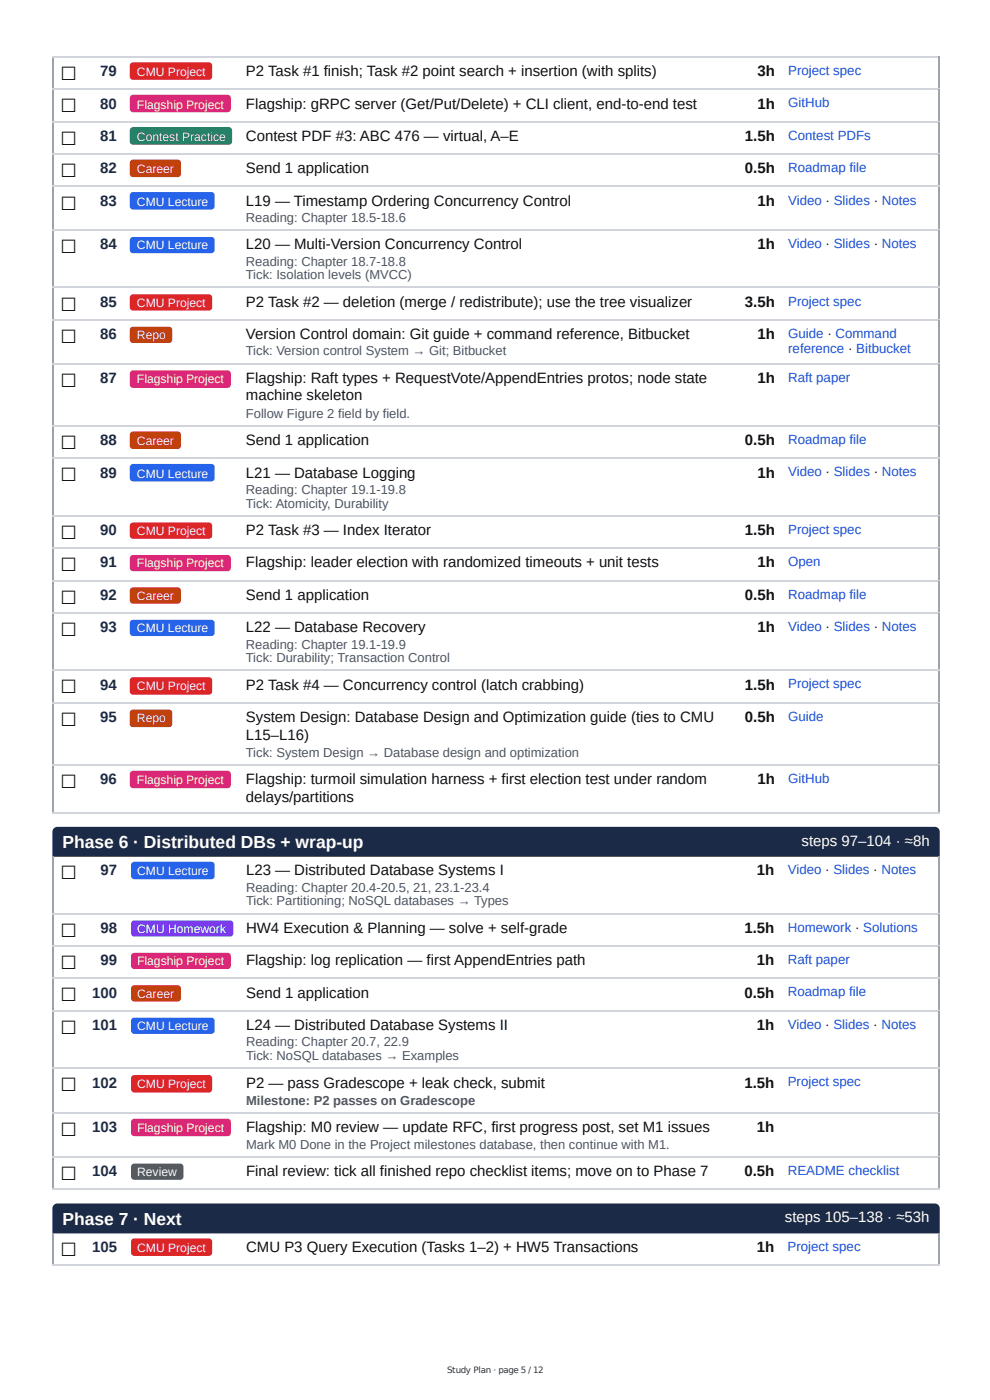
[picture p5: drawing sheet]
<svg xmlns="http://www.w3.org/2000/svg" width="210mm" height="297mm" viewBox="0 0 210 297" stroke-linecap="round" stroke-linejoin="round" font-family="sans-serif">
<defs><g id="words">
<g font-size="3.9" fill="#111">
<text x="12.9" y="16.9">☐</text>
<text x="12.9" y="23.8">☐</text>
<text x="12.9" y="30.7">☐</text>
<text x="12.9" y="37.6">☐</text>
<text x="12.9" y="44.5">☐</text>
<text x="12.9" y="53.7">☐</text>
<text x="12.9" y="65.9">☐</text>
<text x="12.9" y="72.8">☐</text>
<text x="12.9" y="82">☐</text>
<text x="12.9" y="95.3">☐</text>
<text x="12.9" y="102.1">☐</text>
<text x="12.9" y="114.3">☐</text>
<text x="12.9" y="121.2">☐</text>
<text x="12.9" y="128.1">☐</text>
<text x="12.9" y="134.9">☐</text>
<text x="12.9" y="147.1">☐</text>
<text x="12.9" y="154">☐</text>
<text x="12.9" y="167.2">☐</text>
<text x="12.9" y="186.5">☐</text>
<text x="12.9" y="198.7">☐</text>
<text x="12.9" y="205.6">☐</text>
<text x="12.9" y="212.5">☐</text>
<text x="12.9" y="219.3">☐</text>
<text x="12.9" y="231.5">☐</text>
<text x="12.9" y="241">☐</text>
<text x="12.9" y="250.3">☐</text>
<text x="12.9" y="266.4">☐</text>
</g>
<g font-size="3.7" fill="#fff">
<text x="13.2" y="179.9">Phase 6 · Distributed DBs + wrap-up</text>
<text x="13.2" y="259.8">Phase 7 · Next</text>
</g>
<g font-size="3.2" fill="#1b2a47">
<text x="21.3" y="16.1">79</text>
<text x="21.3" y="23">80</text>
<text x="21.3" y="29.9">81</text>
<text x="21.3" y="36.8">82</text>
<text x="21.3" y="43.7">83</text>
<text x="21.3" y="52.9">84</text>
<text x="21.3" y="65.1">85</text>
<text x="21.3" y="72">86</text>
<text x="21.3" y="81.2">87</text>
<text x="21.3" y="94.5">88</text>
<text x="21.3" y="101.3">89</text>
<text x="21.3" y="113.5">90</text>
<text x="21.3" y="120.4">91</text>
<text x="21.3" y="127.3">92</text>
<text x="21.3" y="134.1">93</text>
<text x="21.3" y="146.3">94</text>
<text x="21.3" y="153.2">95</text>
<text x="21.3" y="166.4">96</text>
<text x="21.3" y="185.7">97</text>
<text x="21.3" y="197.9">98</text>
<text x="21.3" y="204.8">99</text>
<text x="19.5" y="211.7">100</text>
<text x="19.5" y="218.5">101</text>
<text x="19.5" y="230.7">102</text>
<text x="19.5" y="240.2">103</text>
<text x="19.5" y="249.5">104</text>
<text x="19.5" y="265.6">105</text>
</g>
<g font-size="3.2" fill="#111">
<text x="52.1" y="16.1">P2 Task #1 finish; Task #2 point search + insertion (with splits)</text>
<text x="160.6" y="16.1">3h</text>
<text x="52.1" y="23">Flagship: gRPC server (Get/Put/Delete) + CLI client, end-to-end test</text>
<text x="160.6" y="23">1h</text>
<text x="52.1" y="29.9">Contest PDF #3: ABC 476 — virtual, A–E</text>
<text x="157.9" y="29.9">1.5h</text>
<text x="52.1" y="36.8">Send 1 application</text>
<text x="157.9" y="36.8">0.5h</text>
<text x="52.1" y="43.7">L19 — Timestamp Ordering Concurrency Control</text>
<text x="160.6" y="43.7">1h</text>
<text x="52.1" y="52.9">L20 — Multi-Version Concurrency Control</text>
<text x="160.6" y="52.9">1h</text>
<text x="52.1" y="65.1">P2 Task #2 — deletion (merge / redistribute); use the tree visualizer</text>
<text x="157.9" y="65.1">3.5h</text>
<text x="52.1" y="72">Version Control domain: Git guide + command reference, Bitbucket</text>
<text x="160.6" y="72">1h</text>
<text x="52.1" y="81.2">Flagship: Raft types + RequestVote/AppendEntries protos; node state</text>
<text x="160.6" y="81.2">1h</text>
<text x="52.1" y="84.9">machine skeleton</text>
<text x="52.1" y="94.5">Send 1 application</text>
<text x="157.9" y="94.5">0.5h</text>
<text x="52.1" y="101.3">L21 — Database Logging</text>
<text x="160.6" y="101.3">1h</text>
<text x="52.1" y="113.5">P2 Task #3 — Index Iterator</text>
<text x="157.9" y="113.5">1.5h</text>
<text x="52.1" y="120.4">Flagship: leader election with randomized timeouts + unit tests</text>
<text x="160.6" y="120.4">1h</text>
<text x="52.1" y="127.3">Send 1 application</text>
<text x="157.9" y="127.3">0.5h</text>
<text x="52.1" y="134.1">L22 — Database Recovery</text>
<text x="160.6" y="134.1">1h</text>
<text x="52.1" y="146.3">P2 Task #4 — Concurrency control (latch crabbing)</text>
<text x="157.9" y="146.3">1.5h</text>
<text x="52.1" y="153.2">System Design: Database Design and Optimization guide (ties to CMU</text>
<text x="157.9" y="153.2">0.5h</text>
<text x="52.1" y="156.9">L15–L16)</text>
<text x="52.1" y="166.4">Flagship: turmoil simulation harness + first election test under random</text>
<text x="160.6" y="166.4">1h</text>
<text x="52.1" y="170.1">delays/partitions</text>
<text x="52.2" y="185.7">L23 — Distributed Database Systems I</text>
<text x="160.5" y="185.7">1h</text>
<text x="52.2" y="197.9">HW4 Execution &amp; Planning — solve + self-grade</text>
<text x="157.8" y="197.9">1.5h</text>
<text x="52.2" y="204.8">Flagship: log replication — first AppendEntries path</text>
<text x="160.5" y="204.8">1h</text>
<text x="52.2" y="211.7">Send 1 application</text>
<text x="157.8" y="211.7">0.5h</text>
<text x="52.2" y="218.5">L24 — Distributed Database Systems II</text>
<text x="160.5" y="218.5">1h</text>
<text x="52.2" y="230.7">P2 — pass Gradescope + leak check, submit</text>
<text x="157.8" y="230.7">1.5h</text>
<text x="52.2" y="240.2">Flagship: M0 review — update RFC, first progress post, set M1 issues</text>
<text x="160.5" y="240.2">1h</text>
<text x="52.2" y="249.5">Final review: tick all finished repo checklist items; move on to Phase 7</text>
<text x="157.8" y="249.5">0.5h</text>
<text x="52.2" y="265.6">CMU P3 Query Execution (Tasks 1–2) + HW5 Transactions</text>
<text x="160.4" y="265.6">1h</text>
</g>
<g font-size="3.2" fill="#fff">
<text x="170" y="179.4">steps 97–104 · ≈8h</text>
<text x="166.4" y="259.3">steps 105–138 · ≈53h</text>
</g>
<g font-size="2.8" fill="#1d4ed8">
<text x="167.1" y="15.9">Project spec</text>
<text x="167.1" y="22.8">GitHub</text>
<text x="167.1" y="29.6">Contest PDFs</text>
<text x="167.1" y="36.5">Roadmap file</text>
<text x="167.1" y="43.4">Video · Slides · Notes</text>
<text x="167.1" y="52.7">Video · Slides · Notes</text>
<text x="167.1" y="64.8">Project spec</text>
<text x="167.1" y="71.7">Guide · Command</text>
<text x="167.1" y="74.9">reference · Bitbucket</text>
<text x="167.1" y="81">Raft paper</text>
<text x="167.1" y="94.2">Roadmap file</text>
<text x="167.1" y="101.1">Video · Slides · Notes</text>
<text x="167.1" y="113.2">Project spec</text>
<text x="167.1" y="120.1">Open</text>
<text x="167.1" y="127">Roadmap file</text>
<text x="167.1" y="133.9">Video · Slides · Notes</text>
<text x="167.1" y="146.1">Project spec</text>
<text x="167.1" y="152.9">Guide</text>
<text x="167.1" y="166.2">GitHub</text>
<text x="167" y="185.5">Video · Slides · Notes</text>
<text x="167" y="197.6">Homework · Solutions</text>
<text x="167" y="204.5">Raft paper</text>
<text x="167" y="211.4">Roadmap file</text>
<text x="167" y="218.3">Video · Slides · Notes</text>
<text x="167" y="230.5">Project spec</text>
<text x="167" y="249.2">README checklist</text>
<text x="167" y="265.4">Project spec</text>
</g>
<g font-size="2.8" fill="#4b5563">
<text x="52.1" y="47.1">Reading: Chapter 18.5-18.6</text>
<text x="52.1" y="56.4">Reading: Chapter 18.7-18.8</text>
<text x="52.1" y="59.3">Tick: Isolation levels (MVCC)</text>
<text x="52.1" y="75.4">Tick: Version control System → Git; Bitbucket</text>
<text x="52.1" y="88.6">Follow Figure 2 field by field.</text>
<text x="52.1" y="104.8">Reading: Chapter 19.1-19.8</text>
<text x="52.1" y="107.7">Tick: Atomicity, Durability</text>
<text x="52.1" y="137.6">Reading: Chapter 19.1-19.9</text>
<text x="52.1" y="140.5">Tick: Durability; Transaction Control</text>
<text x="52.1" y="160.6">Tick: System Design → Database design and optimization</text>
<text x="52.2" y="189.2">Reading: Chapter 20.4-20.5, 21, 23.1-23.4</text>
<text x="52.2" y="192.1">Tick: Partitioning; NoSQL databases → Types</text>
<text x="52.2" y="222">Reading: Chapter 20.7, 22.9</text>
<text x="52.2" y="224.9">Tick: NoSQL databases → Examples</text>
<text x="52.2" y="234.4">Milestone: P2 passes on Gradescope</text>
<text x="52.2" y="243.7">Mark M0 Done in the Project milestones database, then continue with M1.</text>
</g>
<g font-size="2.6" fill="#fff">
<text x="29" y="16.1">CMU Project</text>
<text x="29" y="23">Flagship Project</text>
<text x="29" y="29.9">Contest Practice</text>
<text x="29" y="36.8">Career</text>
<text x="29" y="43.7">CMU Lecture</text>
<text x="29" y="52.9">CMU Lecture</text>
<text x="29" y="65.1">CMU Project</text>
<text x="29" y="72">Repo</text>
<text x="29" y="81.2">Flagship Project</text>
<text x="29" y="94.5">Career</text>
<text x="29" y="101.3">CMU Lecture</text>
<text x="29" y="113.5">CMU Project</text>
<text x="29" y="120.4">Flagship Project</text>
<text x="29" y="127.3">Career</text>
<text x="29" y="134.1">CMU Lecture</text>
<text x="29" y="146.3">CMU Project</text>
<text x="29" y="153.2">Repo</text>
<text x="29" y="166.4">Flagship Project</text>
<text x="29.1" y="185.7">CMU Lecture</text>
<text x="29.1" y="197.9">CMU Homework</text>
<text x="29.1" y="204.8">Flagship Project</text>
<text x="29.1" y="211.7">Career</text>
<text x="29.1" y="218.5">CMU Lecture</text>
<text x="29.1" y="230.7">CMU Project</text>
<text x="29.1" y="240.2">Flagship Project</text>
<text x="29.1" y="249.5">Review</text>
<text x="29.1" y="265.6">CMU Project</text>
</g>
<text font-size="1.9" fill="#343434" x="94.8" y="291.3">Study Plan · page 5 / 12</text>
</g></defs>
<g fill="none" stroke="#9ca3af" stroke-width=".26">
<path d="M11.2 11.9v6.9M11.2 19.1v6.6M11.2 25.9v6.6M11.2 32.8v6.6M11.2 39.7v9M11.2 48.9v12M11.2 61.1v6.6M11.2 68v9M11.2 77.3v12.9M11.2 90.5v6.6M11.2 97.4v11.9M11.2 109.5v6.7"/>
<path d="M11.2 116.4v6.6M11.2 123.3v6.6M11.2 130.2v11.9M11.2 142.3v6.7M11.2 149.2v13M11.2 162.5v9.7"/>
</g>
<g fill="none" stroke="#d1d5db" stroke-width=".26">
<path d="M11.1 12h188.1M11.1 18.9h188.1M11.1 25.8h188.1M11.1 32.7h188.1M11.1 39.6h188.1M11.1 48.8h188.1M11.1 61h188.1M11.1 67.9h188.1M11.1 77.1h188.1M11.1 90.4h188.1M11.1 97.2h188.1M11.1 109.4h188.1"/>
<path d="M11.1 116.3h188.1M11.1 123.2h188.1M11.1 130h188.1M11.1 142.2h188.1M11.1 149.1h188.1M11.1 162.3h188.1M11.1 172.4h188.1"/>
</g>
<g fill="none" stroke="#9ca3af" stroke-width=".21">
<path d="M199.1 11.9v6.9M199.1 19.1v6.6M199.1 25.9v6.6M199.1 32.8v6.6M199.1 39.7v9M199.1 48.9v12M199.1 61.1v6.6M199.1 68v9M199.1 77.3v12.9M199.1 90.5v6.6M199.1 97.4v11.9M199.1 109.5v6.7"/>
<path d="M199.1 116.4v6.6M199.1 123.3v6.6M199.1 130.2v11.9M199.1 142.3v6.7M199.1 149.2v13M199.1 162.5v9.7"/>
</g>
<path d="M11.4 175.7l.8-.3h186a.96 .96 0 0 1 1 1.1v5.3h-188.1v-5.3z" fill="#1b2a47"/>
<path d="M11.2 181.8v11.9M11.2 193.9v6.7M11.2 200.8v6.6M11.2 207.7v6.6M11.2 214.6v11.9M11.2 226.7v9.3M11.2 236.3v9M11.2 245.5v6.6" fill="none" stroke="#9ca3af" stroke-width=".26"/>
<path d="M199.1 181.8v11.9M199.1 193.9v6.7M199.1 200.8v6.6M199.1 207.7v6.6M199.1 214.6v11.9M199.1 226.7v9.3M199.1 236.3v9M199.1 245.5v6.6" fill="none" stroke="#9ca3af" stroke-width=".21"/>
<path d="M11.1 193.8h188.1M11.1 200.7h188.1M11.1 207.6h188.1M11.1 214.4h188.1M11.1 226.6h188.1M11.1 236.1h188.1M11.1 245.4h188.1M11.1 252.3h188.1" fill="none" stroke="#d1d5db" stroke-width=".26"/>
<path d="M11.4 255.6l.8-.3h186a.96 .96 0 0 1 1 1.1v5.3h-188.1v-5.3z" fill="#1b2a47"/>
<path d="M11.2 261.7v6.6" fill="none" stroke="#9ca3af" stroke-width=".26"/>
<path d="M199.1 261.7v6.6" fill="none" stroke="#9ca3af" stroke-width=".21"/>
<path d="M11.1 268.4h188.1" fill="none" stroke="#d1d5db" stroke-width=".26"/>
<path d="M27.7 13.4l.5-.2h16.1a.71 .71 0 0 1 .7 .7v2.3a.71 .71 0 0 1-.7 .7h-16.1a.71 .71 0 0 1-.7-.7v-2.3z" fill="#dc2626"/>
<path d="M27.7 20.3l.5-.2h20a.71 .71 0 0 1 .7 .7v2.3a.71 .71 0 0 1-.7 .7h-20a.71 .71 0 0 1-.7-.7v-2.3z" fill="#db2777"/>
<path d="M27.7 27.2l.5-.2h20.3a.71 .71 0 0 1 .7 .7v2.3a.71 .71 0 0 1-.7 .7h-20.3a.71 .71 0 0 1-.7-.7v-2.3z" fill="#15803d"/>
<path d="M27.7 34.1l.5-.2h9.5a.71 .71 0 0 1 .7 .7v2.3a.71 .71 0 0 1-.7 .7h-9.5a.71 .71 0 0 1-.7-.7v-2.3z" fill="#c2410c"/>
<g fill="#2563eb">
<path d="M27.7 41l.5-.3h16.6a.71 .71 0 0 1 .7 .8v2.2a.71 .71 0 0 1-.7 .8h-16.6a.71 .71 0 0 1-.7-.8v-2.2z"/>
<path d="M27.7 50.5l.5-.2h16.6a.71 .71 0 0 1 .7 .7v2a.71 .71 0 0 1-.7 .7h-16.6a.71 .71 0 0 1-.7-.7v-2z"/>
</g>
<path d="M27.7 62.6l.5-.2h16.1a.71 .71 0 0 1 .7 .7v2.1a.71 .71 0 0 1-.7 .7h-16.1a.71 .71 0 0 1-.7-.7v-2.1z" fill="#dc2626"/>
<path d="M27.7 69.5l.5-.2h7.6a.71 .71 0 0 1 .7 .7v2.1a.71 .71 0 0 1-.7 .7h-7.6a.71 .71 0 0 1-.7-.7v-2.1z" fill="#92400e"/>
<path d="M27.7 78.8l.5-.2h20a.71 .71 0 0 1 .7 .7v2.3a.71 .71 0 0 1-.7 .7h-20a.71 .71 0 0 1-.7-.7v-2.3z" fill="#db2777"/>
<path d="M27.7 91.8l.5-.3h9.5a.71 .71 0 0 1 .7 .8v2.2a.71 .71 0 0 1-.7 .8h-9.5a.71 .71 0 0 1-.7-.8v-2.2z" fill="#c2410c"/>
<path d="M27.7 98.6l.5-.2h16.6a.71 .71 0 0 1 .7 .7v2.3a.71 .71 0 0 1-.7 .7h-16.6a.71 .71 0 0 1-.7-.7v-2.3z" fill="#2563eb"/>
<path d="M27.7 111.1l.5-.2h16.1a.71 .71 0 0 1 .7 .7v2a.71 .71 0 0 1-.7 .7h-16.1a.71 .71 0 0 1-.7-.7v-2z" fill="#dc2626"/>
<path d="M27.7 117.9l.5-.2h20a.71 .71 0 0 1 .7 .7v2.1a.71 .71 0 0 1-.7 .7h-20a.71 .71 0 0 1-.7-.7v-2.1z" fill="#db2777"/>
<path d="M27.7 124.8l.5-.2h9.5a.71 .71 0 0 1 .7 .7v2.1a.71 .71 0 0 1-.7 .7h-9.5a.71 .71 0 0 1-.7-.7v-2.1z" fill="#c2410c"/>
<path d="M27.7 131.7l.5-.2h16.6a.71 .71 0 0 1 .7 .7v2a.71 .71 0 0 1-.7 .7h-16.6a.71 .71 0 0 1-.7-.7v-2z" fill="#2563eb"/>
<path d="M27.7 143.9l.5-.2h16.1a.71 .71 0 0 1 .7 .7v2.3a.71 .71 0 0 1-.7 .7h-16.1a.71 .71 0 0 1-.7-.7v-2.3z" fill="#dc2626"/>
<path d="M27.7 150.8l.5-.3h7.6a.71 .71 0 0 1 .7 .8v2.2a.71 .71 0 0 1-.7 .8h-7.6a.71 .71 0 0 1-.7-.8v-2.2z" fill="#92400e"/>
<path d="M27.7 163.7l.5-.2h20a.71 .71 0 0 1 .7 .7v2.3a.71 .71 0 0 1-.7 .7h-20a.71 .71 0 0 1-.7-.7v-2.3z" fill="#db2777"/>
<path d="M28 183l.5-.2h16.3a.71 .71 0 0 1 .7 .7v2.3a.71 .71 0 0 1-.7 .7h-16.3a.71 .71 0 0 1-.7-.7v-2.3z" fill="#2563eb"/>
<path d="M28 195.5l.5-.2h20.3a.71 .71 0 0 1 .7 .7v2a.71 .71 0 0 1-.7 .7h-20.3a.71 .71 0 0 1-.7-.7v-2z" fill="#7c3aed"/>
<path d="M28 202.3l.5-.2h19.7a.71 .71 0 0 1 .7 .7v2.1a.71 .71 0 0 1-.7 .7h-19.7a.71 .71 0 0 1-.7-.7v-2.1z" fill="#db2777"/>
<path d="M28 209.2l.5-.2h9.2a.71 .71 0 0 1 .7 .7v2.1a.71 .71 0 0 1-.7 .7h-9.2a.71 .71 0 0 1-.7-.7v-2.1z" fill="#c2410c"/>
<path d="M28 216.1l.5-.2h16.3a.71 .71 0 0 1 .7 .7v2a.71 .71 0 0 1-.7 .7h-16.3a.71 .71 0 0 1-.7-.7v-2z" fill="#2563eb"/>
<path d="M28 228.3l.5-.2h15.8a.71 .71 0 0 1 .7 .7v2.3a.71 .71 0 0 1-.7 .7h-15.8a.71 .71 0 0 1-.7-.7v-2.3z" fill="#dc2626"/>
<path d="M28 237.5l.5-.2h19.7a.71 .71 0 0 1 .7 .7v2.3a.71 .71 0 0 1-.7 .7h-19.7a.71 .71 0 0 1-.7-.7v-2.3z" fill="#db2777"/>
<path d="M28 247.1l.5-.2h9.7a.71 .71 0 0 1 .7 .7v2a.71 .71 0 0 1-.7 .7h-9.7a.71 .71 0 0 1-.7-.7v-2z" fill="#4b5563"/>
<path d="M28 262.9l.5-.2h15.8a.71 .71 0 0 1 .7 .7v2.3a.71 .71 0 0 1-.7 .7h-15.8a.71 .71 0 0 1-.7-.7v-2.3z" fill="#dc2626"/>
<use href="#words"/>
</svg>
